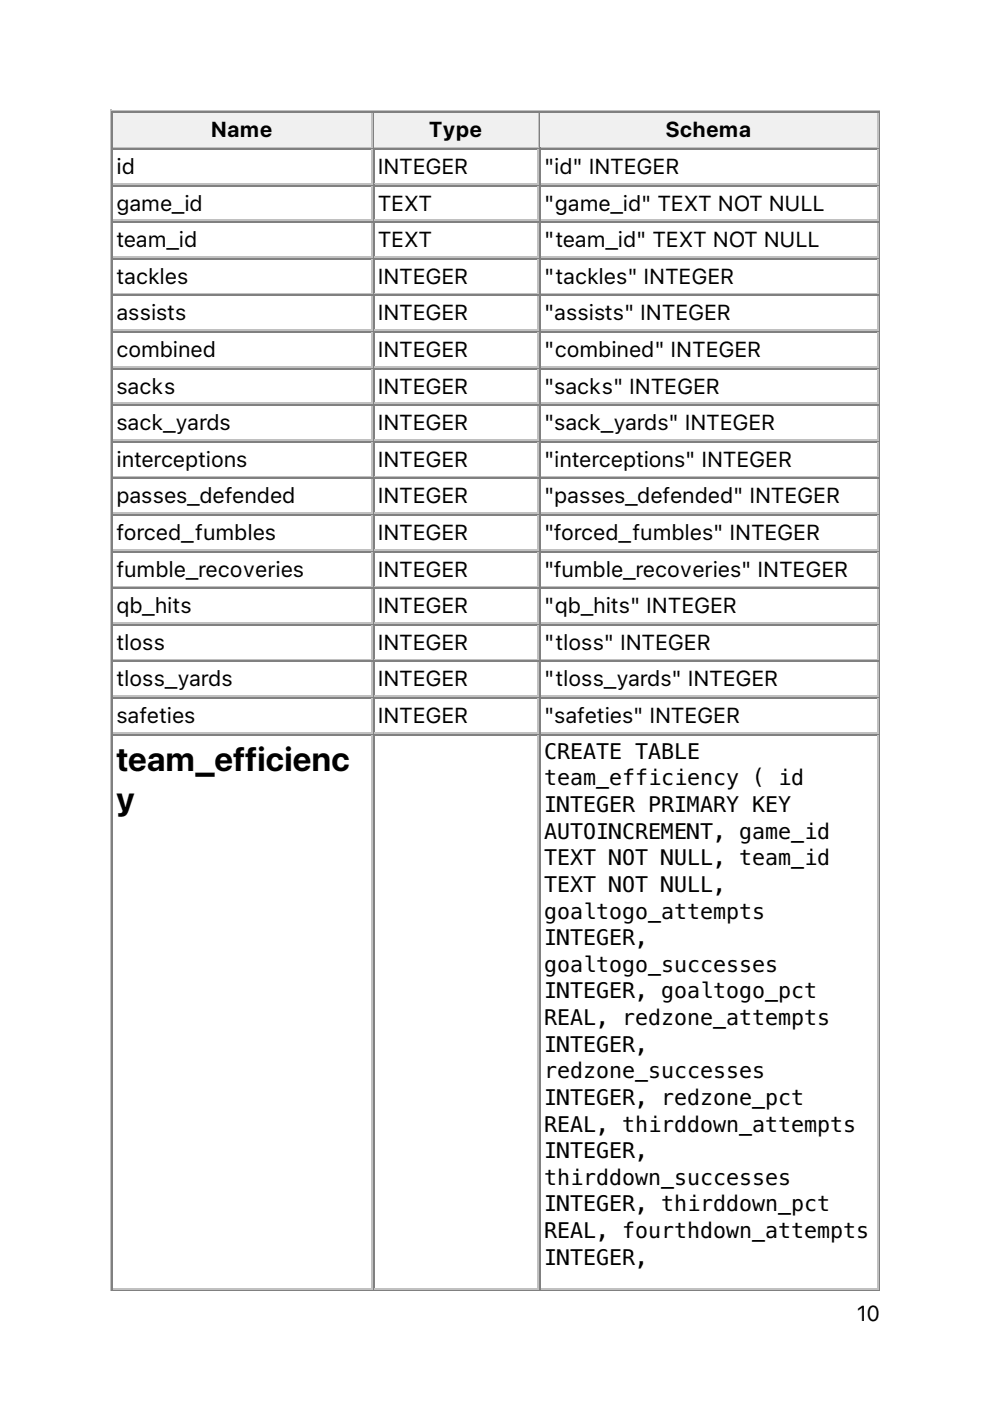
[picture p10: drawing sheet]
<svg xmlns="http://www.w3.org/2000/svg" width="210mm" height="297mm" viewBox="0 0 210 297" stroke-linecap="round" stroke-linejoin="round" font-family="sans-serif">
<defs><g id="words">
<g font-size="7.1">
<text x="24.7" y="163.5">team_efficienc</text>
<text x="24.7" y="171.9">y</text>
</g>
<g font-size="4.6">
<text x="44.8" y="29.1">Name</text>
<text x="91" y="29.1">Type</text>
<text x="141.2" y="29.1">Schema</text>
<text x="24.7" y="36.9">id</text>
<text x="80.1" y="36.9">INTEGER</text>
<text x="115.4" y="36.9">&quot;id&quot; INTEGER</text>
<text x="24.7" y="44.6">game_id</text>
<text x="80.1" y="44.6">TEXT</text>
<text x="115.4" y="44.6">&quot;game_id&quot; TEXT NOT NULL</text>
<text x="24.7" y="52.4">team_id</text>
<text x="80.1" y="52.4">TEXT</text>
<text x="115.4" y="52.4">&quot;team_id&quot; TEXT NOT NULL</text>
<text x="24.7" y="60.2">tackles</text>
<text x="80.1" y="60.2">INTEGER</text>
<text x="115.4" y="60.2">&quot;tackles&quot; INTEGER</text>
<text x="24.7" y="67.9">assists</text>
<text x="80.1" y="67.9">INTEGER</text>
<text x="115.4" y="67.9">&quot;assists&quot; INTEGER</text>
<text x="24.7" y="75.7">combined</text>
<text x="80.1" y="75.7">INTEGER</text>
<text x="115.4" y="75.7">&quot;combined&quot; INTEGER</text>
<text x="24.7" y="83.5">sacks</text>
<text x="80.1" y="83.5">INTEGER</text>
<text x="115.4" y="83.5">&quot;sacks&quot; INTEGER</text>
<text x="24.7" y="91.2">sack_yards</text>
<text x="80.1" y="91.2">INTEGER</text>
<text x="115.4" y="91.2">&quot;sack_yards&quot; INTEGER</text>
<text x="24.7" y="99">interceptions</text>
<text x="80.1" y="99">INTEGER</text>
<text x="115.4" y="99">&quot;interceptions&quot; INTEGER</text>
<text x="24.7" y="106.7">passes_defended</text>
<text x="80.1" y="106.7">INTEGER</text>
<text x="115.4" y="106.7">&quot;passes_defended&quot; INTEGER</text>
<text x="24.7" y="114.5">forced_fumbles</text>
<text x="80.1" y="114.5">INTEGER</text>
<text x="115.4" y="114.5">&quot;forced_fumbles&quot; INTEGER</text>
<text x="24.7" y="122.3">fumble_recoveries</text>
<text x="80.1" y="122.3">INTEGER</text>
<text x="115.4" y="122.3">&quot;fumble_recoveries&quot; INTEGER</text>
<text x="24.7" y="130">qb_hits</text>
<text x="80.1" y="130">INTEGER</text>
<text x="115.4" y="130">&quot;qb_hits&quot; INTEGER</text>
<text x="24.7" y="137.8">tloss</text>
<text x="80.1" y="137.8">INTEGER</text>
<text x="115.4" y="137.8">&quot;tloss&quot; INTEGER</text>
<text x="24.7" y="145.5">tloss_yards</text>
<text x="80.1" y="145.5">INTEGER</text>
<text x="115.4" y="145.5">&quot;tloss_yards&quot; INTEGER</text>
<text x="24.7" y="153.3">safeties</text>
<text x="80.1" y="153.3">INTEGER</text>
<text x="115.4" y="153.3">&quot;safeties&quot; INTEGER</text>
<text x="115.4" y="160.9">CREATE TABLE</text>
<text x="115.4" y="166.5">team_efficiency ( id</text>
<text x="115.4" y="172.2">INTEGER PRIMARY KEY</text>
<text x="115.4" y="177.8">AUTOINCREMENT, game_id</text>
<text x="115.4" y="183.5">TEXT NOT NULL, team_id</text>
<text x="115.4" y="189.1">TEXT NOT NULL,</text>
<text x="115.4" y="194.8">goaltogo_attempts</text>
<text x="115.4" y="200.4">INTEGER,</text>
<text x="115.4" y="206">goaltogo_successes</text>
<text x="115.4" y="211.7">INTEGER, goaltogo_pct</text>
<text x="115.4" y="217.3">REAL, redzone_attempts</text>
<text x="115.4" y="223">INTEGER,</text>
<text x="115.4" y="228.6">redzone_successes</text>
<text x="115.4" y="234.3">INTEGER, redzone_pct</text>
<text x="115.4" y="239.9">REAL, thirddown_attempts</text>
<text x="115.4" y="245.6">INTEGER,</text>
<text x="115.4" y="251.2">thirddown_successes</text>
<text x="115.4" y="256.8">INTEGER, thirddown_pct</text>
<text x="115.4" y="262.5">REAL, fourthdown_attempts</text>
<text x="115.4" y="268.1">INTEGER,</text>
<text x="181.7" y="280.1">10</text>
</g>
</g></defs>
<path d="M23.5 23.3v250.5M23.6 23.5h163M24 31.2h55M78.8 24v7" fill="none" stroke="#c0c0c0" stroke-width=".35"/>
<path d="M23.8 23.6v7.8M24 23.8h55M186.4 23.6v249.8M23.6 273.6h163" fill="none" stroke="#808080" stroke-width=".35"/>
<g fill="#f0f0f0">
<path d="M24 24h54.7v7h-54.7z"/>
<path d="M44.4 24.7h13.8v5.6h-13.8z"/>
</g>
<path d="M79.2 23.6v7.8M79.4 23.8h34.9" fill="none" stroke="#808080" stroke-width=".35"/>
<path d="M79.4 31.2h34.9M114.1 24v7" fill="none" stroke="#c0c0c0" stroke-width=".35"/>
<g fill="#f0f0f0">
<path d="M79.4 24h34.5v7h-34.5z"/>
<path d="M90.7 24.7h12v5.6h-12z"/>
</g>
<path d="M114.5 23.6v7.8M114.7 23.8h71.6" fill="none" stroke="#808080" stroke-width=".35"/>
<path d="M114.7 31.2h71.6M186.1 24v7" fill="none" stroke="#c0c0c0" stroke-width=".35"/>
<g fill="#f0f0f0">
<path d="M114.7 24h71.2v7h-71.2z"/>
<path d="M141.1 24.7h18.4v5.6h-18.4z"/>
</g>
<g fill="none" stroke="#808080" stroke-width=".35">
<path d="M23.8 31.4v242M24 31.6h55M24 39.3h55M79.2 31.4v242M79.4 31.6h34.9M79.4 39.3h34.9M114.5 31.4v242M114.7 31.6h71.6M114.7 39.3h71.6M24 47.1h55M24 54.9h55M79.4 47.1h34.9"/>
<path d="M79.4 54.9h34.9M114.7 47.1h71.6M114.7 54.9h71.6M24 62.6h55M24 70.4h55M24 78.1h55M79.4 62.6h34.9M79.4 70.4h34.9M79.4 78.1h34.9M114.7 62.6h71.6M114.7 70.4h71.6M114.7 78.1h71.6"/>
<path d="M24 85.9h55M24 93.7h55M79.4 85.9h34.9M79.4 93.7h34.9M114.7 85.9h71.6M114.7 93.7h71.6M24 101.4h55M24 109.2h55M24 116.9h55M79.4 101.4h34.9M79.4 109.2h34.9M79.4 116.9h34.9"/>
<path d="M114.7 101.4h71.6M114.7 109.2h71.6M114.7 116.9h71.6M24 124.7h55M24 132.5h55M79.4 124.7h34.9M79.4 132.5h34.9M114.7 124.7h71.6M114.7 132.5h71.6M24 140.2h55M24 148h55M24 155.8h55"/>
<path d="M79.4 140.2h34.9M79.4 148h34.9M79.4 155.8h34.9M114.7 140.2h71.6M114.7 148h71.6M114.7 155.8h71.6"/>
</g>
<g fill="none" stroke="#c0c0c0" stroke-width=".35">
<path d="M24 39h55M78.8 31.8v7M78.8 39.5v7.1M79.4 39h34.9M114.1 31.8v7M114.1 39.5v7.1M114.7 39h71.6M186.1 31.8v7M186.1 39.5v7.1M24 46.7h55M24 54.5h55M78.8 47.3v7"/>
<path d="M78.8 55v7.1M79.4 46.7h34.9M79.4 54.5h34.9M114.1 47.3v7M114.1 55v7.1M114.7 46.7h71.6M114.7 54.5h71.6M186.1 47.3v7M186.1 55v7.1M24 62.3h55M24 70h55M24 77.8h55"/>
<path d="M78.8 62.8v7M78.8 70.6v7M78.8 78.3v7.1M79.4 62.3h34.9M79.4 70h34.9M79.4 77.8h34.9M114.1 62.8v7M114.1 70.6v7M114.1 78.3v7.1M114.7 62.3h71.6M114.7 70h71.6M114.7 77.8h71.6"/>
<path d="M186.1 62.8v7M186.1 70.6v7M186.1 78.3v7.1M24 85.5h55M24 93.3h55M78.8 86.1v7M78.8 93.8v7.1M79.4 85.5h34.9M79.4 93.3h34.9M114.1 86.1v7M114.1 93.8v7.1M114.7 85.5h71.6"/>
<path d="M114.7 93.3h71.6M186.1 86.1v7M186.1 93.8v7.1M24 101.1h55M24 108.8h55M24 116.6h55M78.8 101.6v7.1M78.8 109.4v7M78.8 117.1v7.1M79.4 101.1h34.9M79.4 108.8h34.9M79.4 116.6h34.9"/>
<path d="M114.1 101.6v7.1M114.1 109.4v7M114.1 117.1v7.1M114.7 101.1h71.6M114.7 108.8h71.6M114.7 116.6h71.6M186.1 101.6v7.1M186.1 109.4v7M186.1 117.1v7.1M24 124.4h55M24 132.1h55M24 139.9h55"/>
<path d="M78.8 124.9v7M78.8 132.6v7.1M79.4 124.4h34.9M79.4 132.1h34.9M79.4 139.9h34.9M114.1 124.9v7M114.1 132.6v7.1M114.7 124.4h71.6M114.7 132.1h71.6M114.7 139.9h71.6M186.1 124.9v7M186.1 132.6v7.1"/>
<path d="M24 147.6h55M24 155.4h55M78.8 140.4v7.1M78.8 148.2v7M78.8 155.9v117.1M79.4 147.6h34.9M79.4 155.4h34.9M114.1 140.4v7.1M114.1 148.2v7M114.1 155.9v117.1M114.7 147.6h71.6M114.7 155.4h71.6"/>
<path d="M186.1 140.4v7.1M186.1 148.2v7M186.1 155.9v117.1M24 273.2h55M79.4 273.2h34.9M114.7 273.2h71.6"/>
</g>
<use href="#words"/>
</svg>
